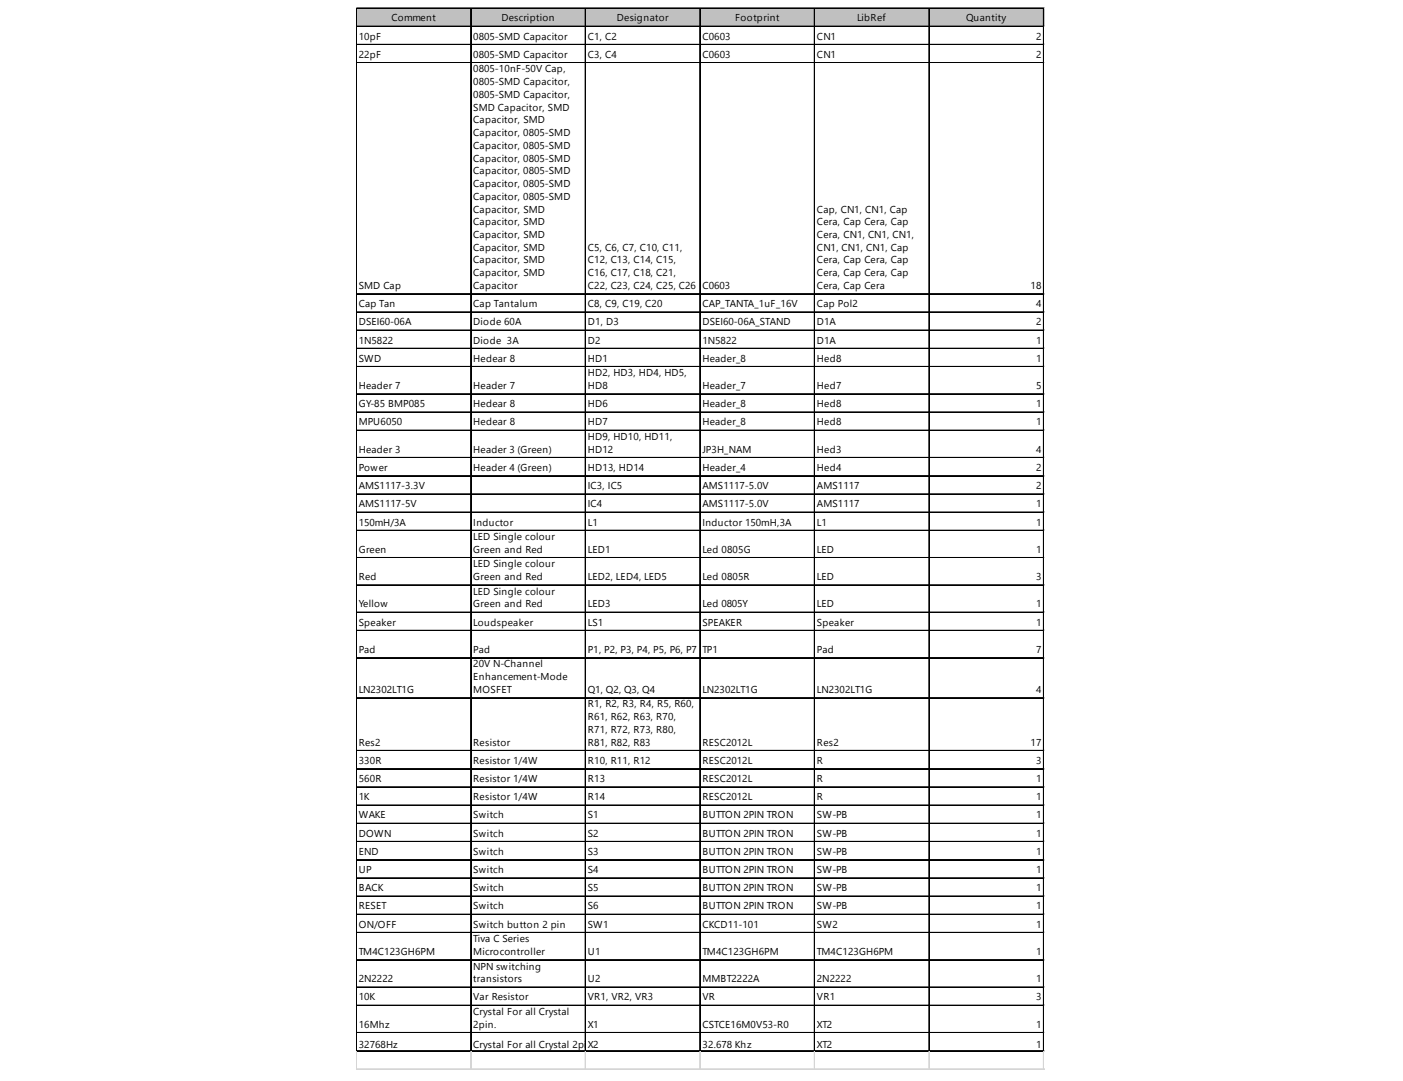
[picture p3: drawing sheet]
<svg xmlns="http://www.w3.org/2000/svg" width="269mm" height="207mm" viewBox="0 0 269 207" stroke-linecap="round" stroke-linejoin="round" font-family="sans-serif">
<defs><g id="words">
<g font-size="1.9">
<text x="75" y="4.1">Comment</text>
<text x="96.1" y="4.1">Description</text>
<text x="118.2" y="4.1">Designator</text>
<text x="140.9" y="4.1">Footprint</text>
<text x="164.2" y="4.1">LibRef</text>
<text x="185.1" y="4.1">Quantity</text>
<text x="68.7" y="7.6">10pF</text>
<text x="68.7" y="11.1">22pF</text>
<text x="90.7" y="7.6">0805-SMD Capacitor</text>
<text x="90.7" y="11.1">0805-SMD Capacitor</text>
<text x="112.6" y="7.6">C1, C2</text>
<text x="112.6" y="11.1">C3, C4</text>
<text x="134.6" y="7.6">C0603</text>
<text x="134.6" y="11.1">C0603</text>
<text x="156.5" y="7.6">CN1</text>
<text x="156.5" y="11.1">CN1</text>
<text x="198.5" y="7.6">2</text>
<text x="198.5" y="11.1">2</text>
<text x="90.7" y="13.9">0805-10nF-50V Cap,</text>
<text x="90.7" y="16.3">0805-SMD Capacitor,</text>
<text x="90.7" y="18.7">0805-SMD Capacitor,</text>
<text x="90.7" y="21.2">SMD Capacitor, SMD</text>
<text x="90.7" y="23.6">Capacitor, SMD</text>
<text x="90.7" y="26.1">Capacitor, 0805-SMD</text>
<text x="90.7" y="28.5">Capacitor, 0805-SMD</text>
<text x="90.7" y="31">Capacitor, 0805-SMD</text>
<text x="90.7" y="33.4">Capacitor, 0805-SMD</text>
<text x="90.7" y="35.8">Capacitor, 0805-SMD</text>
<text x="90.7" y="38.3">Capacitor, 0805-SMD</text>
<text x="90.7" y="40.7">Capacitor, SMD</text>
<text x="156.5" y="40.7">Cap, CN1, CN1, Cap</text>
<text x="90.7" y="43.2">Capacitor, SMD</text>
<text x="90.7" y="45.6">Capacitor, SMD</text>
<text x="156.5" y="43.2">Cera, Cap Cera, Cap</text>
<text x="156.5" y="45.6">Cera, CN1, CN1, CN1,</text>
<text x="90.7" y="48">Capacitor, SMD</text>
<text x="90.7" y="50.5">Capacitor, SMD</text>
<text x="90.7" y="52.9">Capacitor, SMD</text>
<text x="112.6" y="48">C5, C6, C7, C10, C11,</text>
<text x="112.6" y="50.5">C12, C13, C14, C15,</text>
<text x="112.6" y="52.9">C16, C17, C18, C21,</text>
<text x="156.5" y="48">CN1, CN1, CN1, Cap</text>
<text x="156.5" y="50.5">Cera, Cap Cera, Cap</text>
<text x="156.5" y="52.9">Cera, Cap Cera, Cap</text>
<text x="68.7" y="55.4">SMD Cap</text>
<text x="68.7" y="58.8">Cap Tan</text>
<text x="90.7" y="55.4">Capacitor</text>
<text x="90.7" y="58.8">Cap Tantalum</text>
<text x="112.6" y="55.4">C22, C23, C24, C25, C26</text>
<text x="112.6" y="58.8">C8, C9, C19, C20</text>
<text x="134.6" y="55.4">C0603</text>
<text x="134.6" y="58.8">CAP_TANTA_1uF_16V</text>
<text x="156.5" y="55.4">Cera, Cap Cera</text>
<text x="156.5" y="58.8">Cap Pol2</text>
<text x="197.5" y="55.4">18</text>
<text x="198.5" y="58.8">4</text>
<text x="68.7" y="62.3">DSEI60-06A</text>
<text x="68.7" y="65.8">1N5822</text>
<text x="90.7" y="62.3">Diode 60A</text>
<text x="90.7" y="65.8">Diode 3A</text>
<text x="112.6" y="62.3">D1, D3</text>
<text x="112.6" y="65.8">D2</text>
<text x="134.6" y="62.3">DSEI60-06A_STAND</text>
<text x="134.6" y="65.8">1N5822</text>
<text x="156.5" y="62.3">D1A</text>
<text x="156.5" y="65.8">D1A</text>
<text x="198.5" y="62.3">2</text>
<text x="198.5" y="65.8">1</text>
<text x="68.7" y="69.3">SWD</text>
<text x="90.7" y="69.3">Hedear 8</text>
<text x="112.6" y="69.3">HD1</text>
<text x="134.6" y="69.3">Header_8</text>
<text x="156.5" y="69.3">Hed8</text>
<text x="198.5" y="69.3">1</text>
<text x="68.7" y="74.5">Header 7</text>
<text x="90.7" y="74.5">Header 7</text>
<text x="112.6" y="72.1">HD2, HD3, HD4, HD5,</text>
<text x="112.6" y="74.5">HD8</text>
<text x="134.6" y="74.5">Header_7</text>
<text x="156.5" y="74.5">Hed7</text>
<text x="198.5" y="74.5">5</text>
<text x="68.7" y="78">GY-85 BMP085</text>
<text x="68.7" y="81.5">MPU6050</text>
<text x="90.7" y="78">Hedear 8</text>
<text x="90.7" y="81.5">Hedear 8</text>
<text x="112.6" y="78">HD6</text>
<text x="112.6" y="81.5">HD7</text>
<text x="134.6" y="78">Header_8</text>
<text x="134.6" y="81.5">Header_8</text>
<text x="156.5" y="78">Hed8</text>
<text x="156.5" y="81.5">Hed8</text>
<text x="198.5" y="78">1</text>
<text x="198.5" y="81.5">1</text>
<text x="68.7" y="86.7">Header 3</text>
<text x="90.7" y="86.7">Header 3 (Green)</text>
<text x="112.6" y="84.3">HD9, HD10, HD11,</text>
<text x="112.6" y="86.7">HD12</text>
<text x="134.6" y="86.7">JP3H_NAM</text>
<text x="156.5" y="86.7">Hed3</text>
<text x="198.5" y="86.7">4</text>
<text x="68.7" y="90.2">Power</text>
<text x="68.7" y="93.7">AMS1117-3.3V</text>
<text x="90.7" y="90.2">Header 4 (Green)</text>
<text x="112.6" y="90.2">HD13, HD14</text>
<text x="112.6" y="93.7">IC3, IC5</text>
<text x="134.6" y="90.2">Header_4</text>
<text x="134.6" y="93.7">AMS1117-5.0V</text>
<text x="156.5" y="90.2">Hed4</text>
<text x="156.5" y="93.7">AMS1117</text>
<text x="198.5" y="90.2">2</text>
<text x="198.5" y="93.7">2</text>
<text x="68.7" y="97.2">AMS1117-5V</text>
<text x="68.7" y="100.7">150mH/3A</text>
<text x="90.7" y="100.7">Inductor</text>
<text x="112.6" y="97.2">IC4</text>
<text x="112.6" y="100.7">L1</text>
<text x="134.6" y="97.2">AMS1117-5.0V</text>
<text x="134.6" y="100.7">Inductor 150mH,3A</text>
<text x="156.5" y="97.2">AMS1117</text>
<text x="156.5" y="100.7">L1</text>
<text x="198.5" y="97.2">1</text>
<text x="198.5" y="100.7">1</text>
<text x="68.7" y="105.9">Green</text>
<text x="90.7" y="103.5">LED Single colour</text>
<text x="90.7" y="105.9">Green and Red</text>
<text x="112.6" y="105.9">LED1</text>
<text x="134.6" y="105.9">Led 0805G</text>
<text x="156.5" y="105.9">LED</text>
<text x="198.5" y="105.9">1</text>
<text x="68.7" y="111.1">Red</text>
<text x="90.7" y="108.7">LED Single colour</text>
<text x="90.7" y="111.1">Green and Red</text>
<text x="90.7" y="113.9">LED Single colour</text>
<text x="112.6" y="111.1">LED2, LED4, LED5</text>
<text x="134.6" y="111.1">Led 0805R</text>
<text x="156.5" y="111.1">LED</text>
<text x="198.5" y="111.1">3</text>
<text x="68.7" y="116.4">Yellow</text>
<text x="68.7" y="119.8">Speaker</text>
<text x="90.7" y="116.4">Green and Red</text>
<text x="90.7" y="119.8">Loudspeaker</text>
<text x="112.6" y="116.4">LED3</text>
<text x="112.6" y="119.8">LS1</text>
<text x="134.6" y="116.4">Led 0805Y</text>
<text x="134.6" y="119.8">SPEAKER</text>
<text x="156.5" y="116.4">LED</text>
<text x="156.5" y="119.8">Speaker</text>
<text x="198.5" y="116.4">1</text>
<text x="198.5" y="119.8">1</text>
<text x="68.7" y="125.1">Pad</text>
<text x="90.7" y="125.1">Pad</text>
<text x="112.6" y="125.1">P1, P2, P3, P4, P5, P6, P7</text>
<text x="134.6" y="125.1">TP1</text>
<text x="156.5" y="125.1">Pad</text>
<text x="198.5" y="125.1">7</text>
<text x="90.7" y="127.9">20V N-Channel</text>
<text x="90.7" y="130.3">Enhancement-Mode</text>
<text x="68.7" y="132.7">LN2302LT1G</text>
<text x="90.7" y="132.7">MOSFET</text>
<text x="112.6" y="132.7">Q1, Q2, Q3, Q4</text>
<text x="112.6" y="135.5">R1, R2, R3, R4, R5, R60,</text>
<text x="112.6" y="138">R61, R62, R63, R70,</text>
<text x="134.6" y="132.7">LN2302LT1G</text>
<text x="156.5" y="132.7">LN2302LT1G</text>
<text x="198.5" y="132.7">4</text>
<text x="68.7" y="142.8">Res2</text>
<text x="90.7" y="142.8">Resistor</text>
<text x="112.6" y="140.4">R71, R72, R73, R80,</text>
<text x="112.6" y="142.8">R81, R82, R83</text>
<text x="134.6" y="142.8">RESC2012L</text>
<text x="156.5" y="142.8">Res2</text>
<text x="197.5" y="142.8">17</text>
<text x="68.7" y="146.3">330R</text>
<text x="68.7" y="149.8">560R</text>
<text x="90.7" y="146.3">Resistor 1/4W</text>
<text x="90.7" y="149.8">Resistor 1/4W</text>
<text x="112.6" y="146.3">R10, R11, R12</text>
<text x="112.6" y="149.8">R13</text>
<text x="134.6" y="146.3">RESC2012L</text>
<text x="134.6" y="149.8">RESC2012L</text>
<text x="156.5" y="146.3">R</text>
<text x="156.5" y="149.8">R</text>
<text x="198.5" y="146.3">3</text>
<text x="198.5" y="149.8">1</text>
<text x="68.7" y="153.3">1K</text>
<text x="90.7" y="153.3">Resistor 1/4W</text>
<text x="112.6" y="153.3">R14</text>
<text x="134.6" y="153.3">RESC2012L</text>
<text x="156.5" y="153.3">R</text>
<text x="198.5" y="153.3">1</text>
<text x="68.7" y="156.8">WAKE</text>
<text x="68.7" y="160.3">DOWN</text>
<text x="90.7" y="156.8">Switch</text>
<text x="90.7" y="160.3">Switch</text>
<text x="112.6" y="156.8">S1</text>
<text x="112.6" y="160.3">S2</text>
<text x="134.6" y="156.8">BUTTON 2PIN TRON</text>
<text x="134.6" y="160.3">BUTTON 2PIN TRON</text>
<text x="156.5" y="156.8">SW-PB</text>
<text x="156.5" y="160.3">SW-PB</text>
<text x="198.5" y="156.8">1</text>
<text x="198.5" y="160.3">1</text>
<text x="68.7" y="163.8">END</text>
<text x="68.7" y="167.2">UP</text>
<text x="90.7" y="163.8">Switch</text>
<text x="90.7" y="167.2">Switch</text>
<text x="112.6" y="163.8">S3</text>
<text x="112.6" y="167.2">S4</text>
<text x="134.6" y="163.8">BUTTON 2PIN TRON</text>
<text x="134.6" y="167.2">BUTTON 2PIN TRON</text>
<text x="156.5" y="163.8">SW-PB</text>
<text x="156.5" y="167.2">SW-PB</text>
<text x="198.5" y="163.8">1</text>
<text x="198.5" y="167.2">1</text>
<text x="68.7" y="170.7">BACK</text>
<text x="90.7" y="170.7">Switch</text>
<text x="112.6" y="170.7">S5</text>
<text x="134.6" y="170.7">BUTTON 2PIN TRON</text>
<text x="156.5" y="170.7">SW-PB</text>
<text x="198.5" y="170.7">1</text>
<text x="68.7" y="174.2">RESET</text>
<text x="68.7" y="177.7">ON/OFF</text>
<text x="90.7" y="174.2">Switch</text>
<text x="90.7" y="177.7">Switch button 2 pin</text>
<text x="112.6" y="174.2">S6</text>
<text x="112.6" y="177.7">SW1</text>
<text x="134.6" y="174.2">BUTTON 2PIN TRON</text>
<text x="134.6" y="177.7">CKCD11-101</text>
<text x="156.5" y="174.2">SW-PB</text>
<text x="156.5" y="177.7">SW2</text>
<text x="198.5" y="174.2">1</text>
<text x="198.5" y="177.7">1</text>
<text x="68.7" y="182.9">TM4C123GH6PM</text>
<text x="90.7" y="180.5">Tiva C Series</text>
<text x="90.7" y="182.9">Microcontroller</text>
<text x="90.7" y="185.7">NPN switching</text>
<text x="112.6" y="182.9">U1</text>
<text x="134.6" y="182.9">TM4C123GH6PM</text>
<text x="156.5" y="182.9">TM4C123GH6PM</text>
<text x="198.5" y="182.9">1</text>
<text x="68.7" y="188.2">2N2222</text>
<text x="68.7" y="191.7">10K</text>
<text x="90.7" y="188.2">transistors</text>
<text x="90.7" y="191.7">Var Resistor</text>
<text x="112.6" y="188.2">U2</text>
<text x="112.6" y="191.7">VR1, VR2, VR3</text>
<text x="134.6" y="188.2">MMBT2222A</text>
<text x="134.6" y="191.7">VR</text>
<text x="156.5" y="188.2">2N2222</text>
<text x="156.5" y="191.7">VR1</text>
<text x="198.5" y="188.2">1</text>
<text x="198.5" y="191.7">3</text>
<text x="68.7" y="196.9">16Mhz</text>
<text x="90.7" y="194.4">Crystal For all Crystal</text>
<text x="90.7" y="196.9">2pin.</text>
<text x="112.6" y="196.9">X1</text>
<text x="134.6" y="196.9">CSTCE16M0V53-R0</text>
<text x="156.5" y="196.9">XT2</text>
<text x="198.5" y="196.9">1</text>
<text x="68.7" y="200.7">32768Hz</text>
<text x="90.7" y="200.7">Crystal For all Crystal 2pi</text>
<text x="112.5" y="200.7">n.</text>
<text x="112.6" y="200.7">X2</text>
<text x="134.6" y="200.7">32.678 Khz</text>
<text x="156.5" y="200.7">XT2</text>
<text x="198.5" y="200.7">1</text>
</g>
</g></defs>
<path d="M68.3 1.6h131.8v3.6h-131.8z" fill="#c0c0c0"/>
<g fill="none" stroke="#000" stroke-width=".19">
<path d="M68.2 1.5v199.9M68.3 1.5v199.9M68.4 1.5h131.7M68.4 1.6h131.7M68.4 5h131.7M68.4 5.1h131.7M68.4 8.5h131.7M68.4 8.6h131.7M68.4 12h131.7M68.4 12.1h131.7M90.2 1.7v199.7M112.1 1.7v199.7"/>
<path d="M112.2 1.7v199.7M134.1 1.7v199.7M134.2 1.7v199.7M156 1.7v199.7M156.1 1.7v199.7M178 1.7v199.7M178.1 1.7v199.7M199.9 1.7v199.7M200 1.7v199.7M68.4 56.2h131.7M68.4 56.3h131.7M68.4 59.7h131.7"/>
<path d="M68.4 59.8h131.7M68.4 63.2h131.7M68.4 63.3h131.7M68.4 66.7h131.7M68.4 66.8h131.7M68.4 70.2h131.7M68.4 70.3h131.7M68.4 75.4h131.7M68.4 75.5h131.7M68.4 78.9h131.7M68.4 79h131.7M68.4 82.4h131.7"/>
<path d="M68.4 82.5h131.7M68.4 87.6h131.7M68.4 87.7h131.7M68.4 91.1h131.7M68.4 91.2h131.7M68.4 94.6h131.7M68.4 94.7h131.7M68.4 98.1h131.7M68.4 98.2h131.7M68.4 101.6h131.7M68.4 101.7h131.7M68.4 106.8h131.7"/>
<path d="M68.4 106.9h131.7M68.4 112h131.7M68.4 112.1h131.7M68.4 117.2h131.7M68.4 117.3h131.7M68.4 120.7h131.7M68.4 120.8h131.7M68.4 126h131.7M68.4 126.1h131.7M68.4 133.6h131.7M68.4 133.7h131.7M68.4 143.7h131.7"/>
<path d="M68.4 143.8h131.7M68.4 147.2h131.7M68.4 147.3h131.7M68.4 150.7h131.7M68.4 150.8h131.7M68.4 154.2h131.7M68.4 154.3h131.7M68.4 157.7h131.7M68.4 157.8h131.7M68.4 161.2h131.7M68.4 161.3h131.7M68.4 164.7h131.7"/>
<path d="M68.4 168.1h131.7M68.4 168.2h131.7M68.4 171.6h131.7M68.4 171.7h131.7M68.4 175.1h131.7M68.4 175.2h131.7M68.4 178.6h131.7M68.4 178.7h131.7M68.4 183.8h131.7M68.4 183.9h131.7M68.4 189.1h131.7M68.4 192.5h131.7"/>
<path d="M68.4 192.6h131.7M68.4 197.8h131.7M68.4 197.9h131.7M68.4 201.3h131.7"/>
</g>
<g fill="none" stroke="#d4d4d4" stroke-width=".19">
<path d="M200.1 1.5h.1M68.2 201.4v3.6M68.3 201.4v3.6M90.2 201.4v3.6M112.1 201.4v3.6M112.2 201.4v3.6M134.1 201.4v3.6M134.2 201.4v3.6M156 201.4v3.6M156.1 201.4v3.6M178 201.4v3.6M178.1 201.4v3.6"/>
<path d="M199.9 201.4v3.6M200 201.4v3.6"/>
</g>
<path d="M200.1 1.5v.2z" fill="#d4d4d4"/>
<path d="M200.1 5h.1" fill="none" stroke="#d4d4d4" stroke-width=".19"/>
<path d="M200.1 5v.2z" fill="#d4d4d4"/>
<path d="M200.1 8.5h.1" fill="none" stroke="#d4d4d4" stroke-width=".19"/>
<path d="M200.1 8.5v.2z" fill="#d4d4d4"/>
<path d="M200.1 12h.1" fill="none" stroke="#d4d4d4" stroke-width=".19"/>
<path d="M200.1 12v.1z" fill="#d4d4d4"/>
<path d="M200.1 56.2h.1" fill="none" stroke="#d4d4d4" stroke-width=".19"/>
<path d="M200.1 56.2v.2z" fill="#d4d4d4"/>
<path d="M200.1 59.7h.1" fill="none" stroke="#d4d4d4" stroke-width=".19"/>
<path d="M200.1 59.7v.2z" fill="#d4d4d4"/>
<path d="M200.1 63.2h.1" fill="none" stroke="#d4d4d4" stroke-width=".19"/>
<path d="M200.1 63.2v.2z" fill="#d4d4d4"/>
<path d="M200.1 66.7h.1" fill="none" stroke="#d4d4d4" stroke-width=".19"/>
<path d="M200.1 66.7v.2z" fill="#d4d4d4"/>
<path d="M200.1 70.2h.1" fill="none" stroke="#d4d4d4" stroke-width=".19"/>
<path d="M200.1 70.2v.2z" fill="#d4d4d4"/>
<path d="M200.1 75.4h.1" fill="none" stroke="#d4d4d4" stroke-width=".19"/>
<path d="M200.1 75.4v.2z" fill="#d4d4d4"/>
<path d="M200.1 78.9h.1" fill="none" stroke="#d4d4d4" stroke-width=".19"/>
<path d="M200.1 78.9v.2z" fill="#d4d4d4"/>
<path d="M200.1 82.4h.1" fill="none" stroke="#d4d4d4" stroke-width=".19"/>
<path d="M200.1 82.4v.2z" fill="#d4d4d4"/>
<path d="M200.1 87.6h.1" fill="none" stroke="#d4d4d4" stroke-width=".19"/>
<path d="M200.1 87.6v.2z" fill="#d4d4d4"/>
<path d="M200.1 91.1h.1" fill="none" stroke="#d4d4d4" stroke-width=".19"/>
<path d="M200.1 91.1v.2z" fill="#d4d4d4"/>
<path d="M200.1 94.6h.1" fill="none" stroke="#d4d4d4" stroke-width=".19"/>
<path d="M200.1 94.6v.2z" fill="#d4d4d4"/>
<path d="M200.1 98.1h.1" fill="none" stroke="#d4d4d4" stroke-width=".19"/>
<path d="M200.1 98.1v.2z" fill="#d4d4d4"/>
<path d="M200.1 101.6h.1" fill="none" stroke="#d4d4d4" stroke-width=".19"/>
<path d="M200.1 101.6v.1z" fill="#d4d4d4"/>
<path d="M200.1 106.8h.1" fill="none" stroke="#d4d4d4" stroke-width=".19"/>
<path d="M200.1 106.8v.2z" fill="#d4d4d4"/>
<path d="M200.1 112h.1" fill="none" stroke="#d4d4d4" stroke-width=".19"/>
<path d="M200.1 112v.2z" fill="#d4d4d4"/>
<path d="M200.1 117.2h.1" fill="none" stroke="#d4d4d4" stroke-width=".19"/>
<path d="M200.1 117.2v.2z" fill="#d4d4d4"/>
<path d="M200.1 120.7h.1" fill="none" stroke="#d4d4d4" stroke-width=".19"/>
<path d="M200.1 120.7v.2z" fill="#d4d4d4"/>
<path d="M200.1 126h.1" fill="none" stroke="#d4d4d4" stroke-width=".19"/>
<path d="M200.1 126v.1z" fill="#d4d4d4"/>
<path d="M200.1 133.6h.1" fill="none" stroke="#d4d4d4" stroke-width=".19"/>
<path d="M200.1 133.6v.2z" fill="#d4d4d4"/>
<path d="M200.1 143.7h.1" fill="none" stroke="#d4d4d4" stroke-width=".19"/>
<path d="M200.1 143.7v.2z" fill="#d4d4d4"/>
<path d="M200.1 147.2h.1" fill="none" stroke="#d4d4d4" stroke-width=".19"/>
<path d="M200.1 147.2v.2z" fill="#d4d4d4"/>
<path d="M200.1 150.7h.1" fill="none" stroke="#d4d4d4" stroke-width=".19"/>
<path d="M200.1 150.7v.2z" fill="#d4d4d4"/>
<path d="M200.1 154.2h.1" fill="none" stroke="#d4d4d4" stroke-width=".19"/>
<path d="M200.1 154.2v.2z" fill="#d4d4d4"/>
<path d="M200.1 157.7h.1" fill="none" stroke="#d4d4d4" stroke-width=".19"/>
<path d="M200.1 157.7v.2z" fill="#d4d4d4"/>
<path d="M200.1 161.2h.1" fill="none" stroke="#d4d4d4" stroke-width=".19"/>
<path d="M200.1 161.2v.1z" fill="#d4d4d4"/>
<path d="M200.1 164.7h.1" fill="none" stroke="#d4d4d4" stroke-width=".19"/>
<path d="M200.1 164.7v.1z" fill="#d4d4d4"/>
<path d="M200.1 168.1h.1" fill="none" stroke="#d4d4d4" stroke-width=".19"/>
<path d="M200.1 168.1v.2z" fill="#d4d4d4"/>
<path d="M200.1 171.6h.1" fill="none" stroke="#d4d4d4" stroke-width=".19"/>
<path d="M200.1 171.6v.2z" fill="#d4d4d4"/>
<path d="M200.1 175.1h.1" fill="none" stroke="#d4d4d4" stroke-width=".19"/>
<path d="M200.1 175.1v.2z" fill="#d4d4d4"/>
<path d="M200.1 178.6h.1" fill="none" stroke="#d4d4d4" stroke-width=".19"/>
<path d="M200.1 178.6v.2z" fill="#d4d4d4"/>
<path d="M200.1 183.8h.1" fill="none" stroke="#d4d4d4" stroke-width=".19"/>
<path d="M200.1 183.8v.2z" fill="#d4d4d4"/>
<path d="M200.1 189.1h.1" fill="none" stroke="#d4d4d4" stroke-width=".19"/>
<path d="M200.1 189.1v.1z" fill="#d4d4d4"/>
<path d="M200.1 192.5h.1" fill="none" stroke="#d4d4d4" stroke-width=".19"/>
<path d="M200.1 192.5v.2z" fill="#d4d4d4"/>
<path d="M200.1 197.8h.1" fill="none" stroke="#d4d4d4" stroke-width=".19"/>
<path d="M200.1 197.8v.1z" fill="#d4d4d4"/>
<path d="M200.1 201.3h.1" fill="none" stroke="#d4d4d4" stroke-width=".19"/>
<path d="M200.1 201.3v.1z" fill="#d4d4d4"/>
<path d="M68.2 204.7h131.9M68.2 204.8h131.9" fill="none" stroke="#d4d4d4" stroke-width=".19"/>
<use href="#words"/>
</svg>
